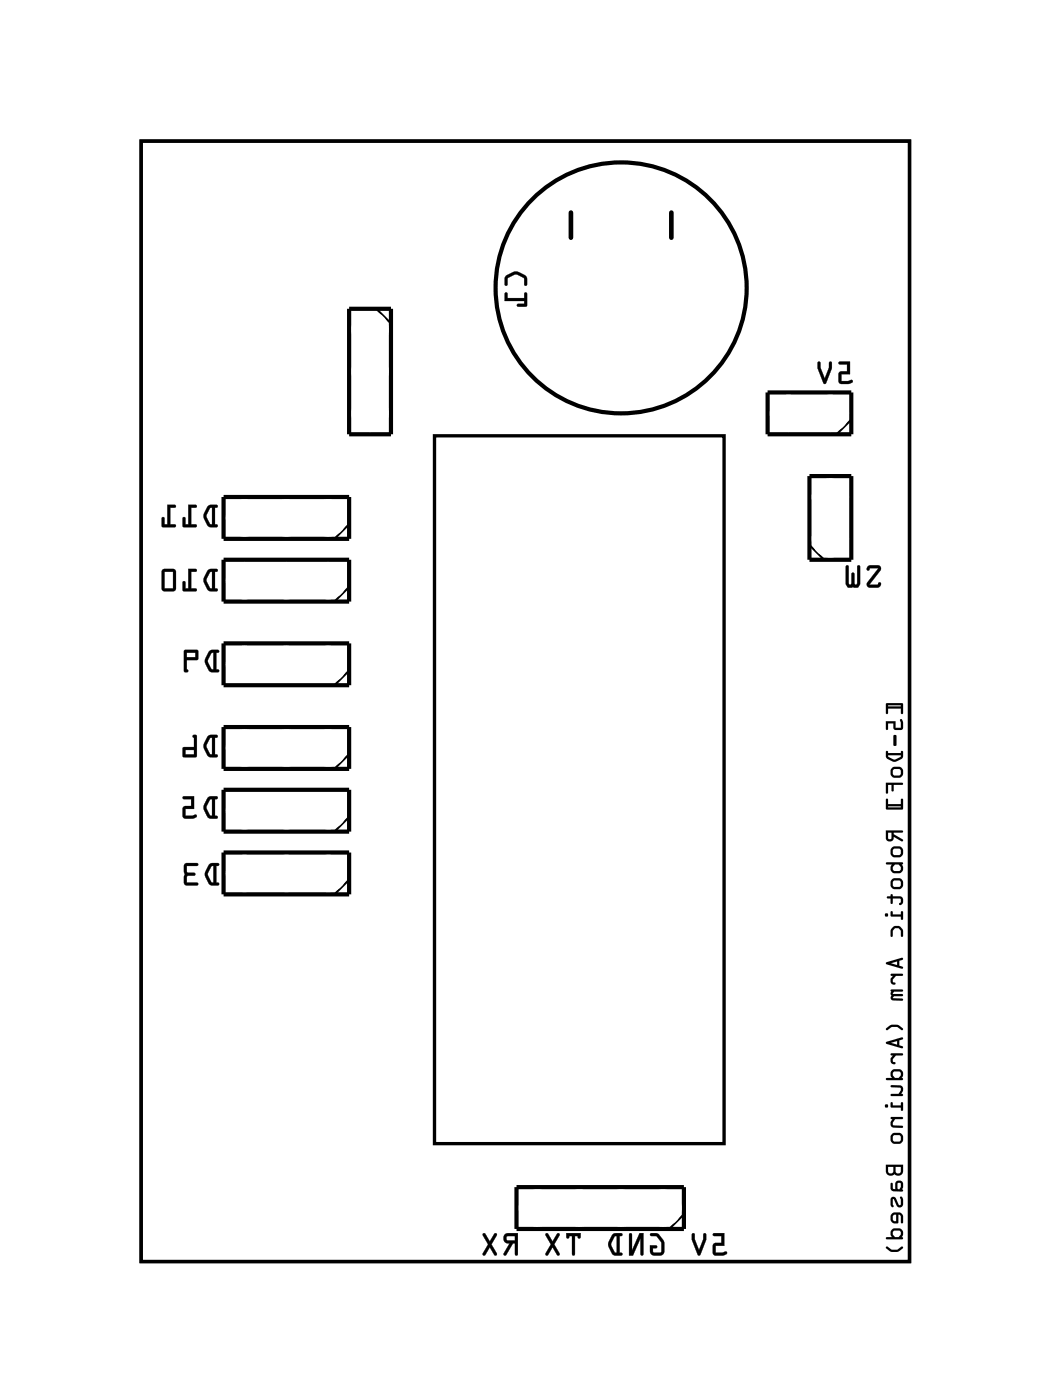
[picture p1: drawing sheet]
<svg xmlns="http://www.w3.org/2000/svg" width="64mm" height="85mm" viewBox="0 0 64 85" stroke-linecap="round" stroke-linejoin="round" font-family="sans-serif">
<path d="M8.6 8.6h46.6v68h-46.6zM26.4 26.5h17.5v43h-17.5z" fill="none" stroke="#000" stroke-width=".2"/>
<path d="M8.6 8.6h46.6v68h-46.6z" fill="none" stroke="#000" stroke-width=".06"/>
<g fill="#000">
<path d="M30.7 16.7l-.1 .2 .1 .5 .1-.1v-.4l.5-.2 .5 .2v.4l.1 .1 .1-.1a.6 .6 0 0 0-.6-.8h-.3zM30.7 17.8l-.1 .5h1.2v.2h-.4v.1h.6l-.1-.8h-.1v.3h-1v-.3z"/>
<path d="M30.7 16.7l-.1 .6a.1 .1 0 0 0 .1 .1 .1 .1 0 0 0 .1-.1v-.4l.5-.2 .5 .2v.4a.1 .1 0 0 0 .1 .1 .1 .1 0 0 0 .1-.1v-.5l-.5-.3h-.3zM30.7 16.7l.4-.2a.83 .83 0 0 1 .9 .4v.4h-.1h-.1v-.4l-.4-.2h-.2l-.4 .2v.4h-.1h-.1v-.4zM30.7 17.8l-.1 .5h1.2v.2l-.3-.1a.1 .1 0 0 0-.1 .1 .1 .1 0 0 0 .1 .1h.5v-.8a.1 .1 0 0 0-.1-.1 .1 .1 0 0 0-.1 .1v.3h-1v-.3zM30.7 17.8h.1v.3h1v-.3h.1l.1 .8h-.6v-.1h.4v-.2h-1.2z"/>
<path d="M12.6 34.6a.81 .81 0 0 0 0 1.2l.5 .1 .1-.1-.2-.1v-1h.2v-.1l-.4-.1zM12.8 34.7h.1v1h-.2l-.2-.5zM11.4 34.5v1.2h-.1v-.4h-.2v.6h.8v-.2h-.3v-1h.3v-.1zM9.9 34.6l-.1 1.2 .2 .1h.6l.1-.2v-1l-.2-.2zM10 34.7h.5v1h-.5z"/>
<path d="M12.6 30.7a.81 .81 0 0 0 0 1.2l.5 .1 .1-.1-.2-.1v-1h.2v-.1h-.4zM12.8 30.8h.1v1h-.2l-.2-.5zM11.4 30.7v1.1h-.1v-.3l-.2-.1v.6h.8v-.2h-.3v-1h.3v-.1zM10.2 30.7v1.1h-.2v-.3l-.1-.1-.1 .6h.8v-.2h-.3v-1h.3l.1-.1z"/>
<path d="M12.6 34.6l-.2 .5v.3l.3 .5h.4a.1 .1 0 0 0 .1-.1 .1 .1 0 0 0-.1-.1h-.1v-1h.1a.1 .1 0 0 0 .1-.1 .1 .1 0 0 0-.1-.1zM12.6 34.6h.2h.4v.1h-.2v1l.2 .1v.1h-.5l-.3-.5v-.3zM12.8 34.7h.1v1h-.2l-.2-.5zM12.8 34.7l-.3 .5 .2 .5h.2v-1zM11.4 34.5v1.2h-.1v-.3a.1 .1 0 0 0-.1-.1 .1 .1 0 0 0-.1 .1v.5h.8a.1 .1 0 0 0 .1-.1 .1 .1 0 0 0-.1-.1h-.3v-1h.3a.1 .1 0 0 0 .1-.1 .1 .1 0 0 0-.1-.1zM11.4 34.5l.5 .1v.1h-.3v1h.3v.2h-.8v-.6h.1v.4h.2zM9.9 34.6l-.1 1.2 .2 .1h.6l.1-.2v-1l-.2-.2zM9.9 34.6h.6l.2 .1v1l-.1 .2h-.6l-.2-.1zM10 34.7h.5v1h-.5zM10 34.7v1h.5v-1z"/>
<path d="M12.6 30.7l-.2 .5v.3l.3 .5h.4a.1 .1 0 0 0 .1-.1 .1 .1 0 0 0-.1-.1h-.1v-1h.1a.1 .1 0 0 0 .1-.1 .1 .1 0 0 0-.1-.1zM12.6 30.8l.2-.1h.4v.1h-.2v1.1h.2v.1h-.5l-.3-.5v-.3zM12.8 30.9l.1-.1v1h-.2l-.2-.5zM12.8 30.8l-.3 .5 .2 .5 .2 .1v-1.1zM11.4 30.6v1.2h-.1v-.3a.1 .1 0 0 0-.1-.1 .1 .1 0 0 0-.1 .1v.5h.8a.1 .1 0 0 0 .1-.1 .1 .1 0 0 0-.1-.1h-.3v-1h.3a.1 .1 0 0 0 .1-.1 .1 .1 0 0 0-.1-.1zM11.4 30.7h.5v.1h-.3v1.1h.3v.1h-.8v-.6l.1 .1v.4h.2zM10.1 30.6l.1 1.2h-.2v-.3a.1 .1 0 0 0-.1-.1 .1 .1 0 0 0-.1 .1v.5h.8a.1 .1 0 0 0 .1-.1 .1 .1 0 0 0-.1-.1h-.3v-1h.3a.1 .1 0 0 0 .1-.1 .1 .1 0 0 0-.1-.1zM10.2 30.7h.5l-.1 .1h-.3v1.1h.3v.1h-.8l.1-.6 .1 .1v.4h.2z"/>
<path d="M50.9 22v.1h.5v.4l-.5 .1v.6l.2 .1h.4a.15 .15 0 0 0 .2 0 .15 .15 0 0 0-.1-.2h-.5v-.4h.5v-.7zM49.6 22v.4l.4 .9h.1l.4-.9v-.4h-.2v.3l-.2 .7-.3-.7v-.3z"/>
<path d="M50.9 22v.1h.5v.4l-.5 .1v.6l.2 .1 .6-.1a.1 .1 0 0 0 .1-.1 .1 .1 0 0 0-.2 0h-.5v-.4h.5v-.8zM50.9 22h.7v.7h-.5v.5l.6-.1v.1l-.6 .1-.2-.1 .1-.6h.4v-.5h-.4zM49.6 22v.4l.5 .9 .4-.9v-.4a.1 .1 0 0 0-.1-.1 .1 .1 0 0 0-.1 .1v.3l-.2 .7-.3-.7v-.3zM49.7 22h.1v.3l.3 .7 .2-.7v-.3h.2v.4l-.4 .9h-.1l-.4-.9z"/>
<path d="M52.7 34.4l-.1 .2h.1l.1-.1h.5l-.7 .9v.2l.2 .1h.5l.2-.2-.1-.1-.2 .1h-.4l.6-.9 .1-.2-.2-.1zM51.4 34.4l-.1 1.1 .2 .2h.6l.1-.2v-1.1l-.1-.1-.1 .1v1l-.1 .1v-.1v-.5l-.1-.1-.1 .1v.5l-.1 .1-.1-1.1z"/>
<path d="M52.7 34.4l-.1 .2a.13 .13 0 0 0 .1 0 .13 .13 0 0 0 .1-.1h.5l-.7 .9a.21 .21 0 0 0 0 .2 .21 .21 0 0 0 .2 .1h.5l.2-.2a.13 .13 0 0 0-.2-.1 .13 .13 0 0 0-.1 .1h-.4l.6-.8a.21 .21 0 0 0-.1-.4zM52.7 34.4l.6-.1a.2 .2 0 0 1 .1 .3l-.6 .9h.4l.2-.1v.2l-.7 .1-.1-.3 .7-.9h-.5l-.1 .1zM51.4 34.3l-.1 1.2 .2 .2 .3-.1 .3 .1 .1-.2v-1.1a.1 .1 0 0 0-.1-.1 .1 .1 0 0 0-.1 .1v1.1l-.1-.1v-.5a.1 .1 0 0 0-.1-.1 .1 .1 0 0 0-.1 .1v.5l-.1 .1-.1-1.1zM51.4 34.4h.1l.1 1.1 .1-.1v-.6l.2 .1v.5v.1l.1-.1v-1l.1-.1 .1 .1v1.1l-.1 .2-.3-.1-.3 .1-.2-.2z"/>
<path d="M12.6 48.4a.81 .81 0 0 0 0 1.2l.5 .1 .1-.1-.2-.1v-1h.2v-.1h-.4zM12.8 48.5h.1v1h-.2l-.2-.5zM11.1 48.4v.1h.5v.4l-.5 .1v.6l.2 .1h.4a.15 .15 0 0 0 .2 0 .15 .15 0 0 0-.1-.2h-.5v-.4h.5v-.7z"/>
<path d="M12.6 44.7a.81 .81 0 0 0 0 1.2l.5 .1 .1-.1-.2-.1v-1h.2v-.1l-.4-.1zM12.8 44.8h.1v1h-.2l-.2-.5zM11.7 44.7l.1 .7h-.7v.6l.8-.1 .1-1.2-.1-.1zM11.3 45.5h.5v.3h-.5z"/>
<path d="M12.6 48.4l-.2 .5v.3l.3 .5h.4a.1 .1 0 0 0 .1-.1 .1 .1 0 0 0-.1-.1h-.1v-1h.1a.1 .1 0 0 0 .1-.1 .1 .1 0 0 0-.1-.1zM12.6 48.4h.2h.4v.1h-.2v1l.2 .1v.1h-.5l-.3-.5v-.3zM12.8 48.6l.1-.1v1h-.2l-.2-.5zM12.8 48.5l-.3 .5 .2 .5h.2v-1zM11.1 48.4v.1h.5v.4l-.5 .1v.6l.2 .1 .6-.1a.1 .1 0 0 0 .1-.1 .1 .1 0 0 0-.2 0h-.5v-.4h.5v-.8zM11.1 48.4h.7v.7h-.6v.4h.7v.1l-.6 .1-.2-.1v-.6h.5v-.5h-.5z"/>
<path d="M12.6 44.7l-.2 .5v.3l.3 .5h.4a.1 .1 0 0 0 .1-.1 .1 .1 0 0 0-.1-.1h-.1v-1h.1a.1 .1 0 0 0 .1-.1 .1 .1 0 0 0-.1-.1zM12.6 44.7l.2-.1 .4 .1v.1h-.2v1h.2v.2l-.5-.1-.3-.4v-.4zM12.8 44.8h.1v1h-.2l-.2-.5zM12.8 44.8l-.3 .5 .2 .5h.2v-1zM11.7 44.6l.1 .8h-.7v.6l.9-.1v-1.2l-.1-.1zM11.7 44.7h.2v1.2l-.8 .1v-.6h.7zM11.3 45.5h.5v.3h-.5zM11.2 45.5v.3h.6v-.3z"/>
<path d="M12.7 52.5a.81 .81 0 0 0 0 1.2l.5 .1 .1-.1-.2-.1v-1h.2v-.1l-.4-.1zM12.8 52.6h.2v1l-.2-.1-.2-.4zM11.2 52.5v1.2l.1 .1h.7v-.2h-.7l.1-.4h.4l.1-.1-.1-.1h-.4l-.1-.4h.6l.1-.1z"/>
<path d="M12.7 39.6a.81 .81 0 0 0 0 1.1l.5 .1 .1-.1h-.2v-1.1h.2v-.1h-.4zM12.8 39.7l.2-.1v1.1l-.2-.1-.2-.5zM11.2 39.5v1.2l.1 .1 .1-.1h-.1v-.6h.7v-.5l-.1-.1zM11.3 39.6h.6v.3h-.6z"/>
<path d="M12.7 52.5l-.3 .5 .1 .3 .2 .4 .5 .1a.1 .1 0 0 0 .1-.1 .1 .1 0 0 0-.1-.1h-.1v-1h.1a.1 .1 0 0 0 .1-.1 .1 .1 0 0 0-.1-.1zM12.7 52.5l.2-.1 .4 .1-.1 .1h-.1v1h.2l-.1 .2-.4-.1-.3-.4v-.4zM12.8 52.6h.2v1l-.2-.1-.2-.4zM12.8 52.6l-.2 .5 .2 .5h.2v-1zM11.2 52.5v1.2l.1 .1h.6a.1 .1 0 0 0 .1-.1 .1 .1 0 0 0-.1-.1h-.6l.1-.4h.4a.1 .1 0 0 0 .1-.1 .1 .1 0 0 0-.1-.1h-.4l-.1-.4h.6a.1 .1 0 0 0 .1-.1 .1 .1 0 0 0-.1-.1zM11.2 52.5h.8l-.1 .1h-.6l.1 .4h.4l.1 .1-.1 .1h-.4l-.1 .4h.7v.2h-.7l-.1-.1z"/>
<path d="M12.7 39.5l-.3 .6 .1 .2 .2 .5h.5a.1 .1 0 0 0 .1-.1 .1 .1 0 0 0-.1-.1l-.1 .1v-1.1l.1 .1a.1 .1 0 0 0 .1-.1 .1 .1 0 0 0-.1-.1zM12.7 39.6l.2-.1h.4l-.1 .1h-.1v1.1h.2l-.1 .1h-.4l-.3-.5v-.3zM12.8 39.7l.2-.1v1.1l-.2-.1-.2-.5zM12.8 39.6l-.2 .5 .2 .5 .2 .1v-1.1zM11.2 39.5v1.2l.1 .1a.09 .09 0 0 0 .1-.1 .09 .09 0 0 0-.1 0v-.6h.7v-.5l-.1-.1zM11.2 39.5h.7l.1 .1v.5h-.7v.6h.1l-.1 .1-.1-.1zM11.3 39.6h.6v.3h-.6zM11.3 39.6v.3h.6v-.3z"/>
<path d="M53.8 42.7v.7l.1-.1v-.3h.8v.3h.1v-.6zM53.9 42.8h.8v.1h-.8zM53.8 43.8v.5l.1-.4h.3l.1 .4h.4l.1-.4a.12 .12 0 0 0 0-.2 .12 .12 0 0 0-.2 .1l.1 .4h-.3v-.4zM54.2 44.7v.5l.1 .1 .1-.1v-.5zM53.8 45.6v.4a.61 .61 0 0 0 .9 .1l.1-.1v-.4l-.1 .1h-.8v-.1zM53.9 45.9h.8l-.4 .2-.4-.1zM54 46.9a.4 .4 0 0 0 .8 0 .4 .4 0 0 0-.8 0zM54.2 46.7h.4l.1 .3-.4 .1-.1-.1zM53.8 47.5v.7l.1-.5h.2l.1 .4v-.4l.6-.1-.1-.1zM53.8 48.5v.7l1-.1v-.6h-.1v.3h-.8v-.3zM53.9 49h.8h-.8zM53.8 50.4v.5a.24 .24 0 0 0 .2 .2 .24 .24 0 0 0 .2-.3l.6 .3v-.1l-.6-.3v-.1h.5l.1-.1zM53.9 50.6h.2v.4l-.2-.1zM54 51.8a.4 .4 0 0 0 .8 0 .4 .4 0 0 0-.8 0zM54.2 51.6l.4-.1 .1 .4h-.4l-.1-.1zM53.8 52.4v.1h.3v.3l.1 .2h.4l.2-.1v-.5zM54.3 52.5h.3l.1 .2-.1 .2h-.4v-.2zM54 53.7a.4 .4 0 0 0 .8 0 .4 .4 0 0 0-.8 0zM54.2 53.5h.4l.1 .3-.4 .1-.1-.2zM53.8 54.4l.1 .2h.2v.3l.1-.3h.5l-.1 .4a.27 .27 0 0 0 .2-.3 .27 .27 0 0 0-.2-.3h-.4l-.1-.1v.1zM54.1 55.3v.4h.6v.1h.1v-.5l-.1 .1v.1h-.5v-.1zM53.7 55.6a.11 .11 0 0 0 .2 0 .11 .11 0 0 0-.2 0zM54.2 56.3l-.1 .2v.4h.1v-.4l.1-.1h.2l.2 .1v.4h.1v-.4a.38 .38 0 0 0-.6-.2zM53.8 58.5v.1l1 .2-.2-.2v-.3h.2v-.1zM54.1 58.5l.4-.1v.2zM54.1 59.1v.1l.1 .1-.1 .1a.25 .25 0 0 0 0 .3 .25 .25 0 0 0 .2 .1l.1-.1-.2-.1v-.1l.2-.2h.4v-.1zM54.1 60.1v.6l.7 .1v-.2h-.6l.1-.1h.5v-.1l-.6-.1 .1-.1h.5v-.1zM53.8 62.4l.1 .2a.55 .55 0 0 1 .8 0l.1-.1a.6 .6 0 0 0-1-.1zM53.8 63.3v.1l1 .2-.2-.1v-.3l.2-.1v-.1zM54.1 63.3l.4-.1v.2zM54.1 64v.1h.1l-.1 .2a.25 .25 0 0 0 0 .2 .25 .25 0 0 0 .2 .1l.1-.1h-.2v-.2l.2-.2h.4v-.1zM54.2 65l-.1 .2v.3h-.3v.1h1l-.1-.1 .1-.3-.1-.2-.1-.1zM54.2 65.1h.4l.1 .2-.2 .2h-.2l-.1-.2zM54.1 65.9v.1l.6 .1-.2 .3h-.4v.1h.7v-.1h-.1a.29 .29 0 0 0 .1-.3 .29 .29 0 0 0-.2-.2zM54.1 66.9v.4h.6v.1h.1v-.5l-.1 .1v.1h-.5v-.1zM53.7 67.2a.11 .11 0 0 0 .2 0 .11 .11 0 0 0-.2 0zM54.1 67.8v.1l.1 .1a.29 .29 0 0 0-.2 .2 .29 .29 0 0 0 .2 .3h.6v-.1l-.6-.1v-.1l.1-.2h.5v-.1zM54 69.2a.4 .4 0 0 0 .8 0 .4 .4 0 0 0-.8 0zM54.2 69l.4-.1 .1 .4h-.4l-.1-.1zM53.8 70.7v.5l.3 .2a.27 .27 0 0 1 .4 0l.3-.2v-.5zM54.4 70.9h.3v.2a.16 .16 0 0 1-.2 .2 .16 .16 0 0 1-.1-.2zM53.9 70.9h.3v.2a.16 .16 0 0 1-.1 .2 .16 .16 0 0 1-.2-.2zM54.1 71.8v.4l.1 .1h.6v-.4a.24 .24 0 0 0-.2-.2 .24 .24 0 0 0-.3 .2v.3h-.1v-.3zM54.5 71.9h.2l-.1 .3h-.1zM54.1 72.7v.5l.1 .1v-.5l.2 .4a.21 .21 0 0 0 .3 .1 .21 .21 0 0 0 .1-.2l-.1-.4h-.1l.1 .4-.1 .1-.2-.5zM54.2 73.7l-.1 .2v.3l.4 .1 .1-.5 .1 .1v.4h.1v-.4l-.1-.2-.1-.1zM54.2 73.8h.2v.4l-.2-.1zM54.2 74.7l-.1 .1v.3h-.3v.1h1l-.1-.1 .1-.3-.1-.1-.1-.1zM54.2 74.8l.4-.1 .1 .3-.2 .1h-.2l-.1-.1zM53.8 75.7a.61 .61 0 0 0 1 .1l-.1-.1a.55 .55 0 0 1-.8 0z"/>
<path d="M53.8 42.7v.7l.1-.1v-.3h.8v.3h.1v-.6zM53.8 42.7h1v.6h-.1v-.3h-.8v.3l-.1 .1zM53.9 42.8h.8v.1h-.8zM53.9 42.8v.1h.8v-.1zM53.8 43.8v.5l.1-.4h.3l.1 .4h.4l.1-.4a.11 .11 0 0 0 0-.2 .11 .11 0 0 0-.2 .1l.1 .4h-.3v-.4zM53.8 43.8h.6v.4h.3l-.1-.5h.1l.1 .5-.1 .1h-.4l-.1-.4h-.3v.4h-.1zM54.2 44.7v.5l.1 .1 .1-.6zM54.2 44.7h.2v.5l-.1 .1-.1-.1zM53.8 45.6v.4l.4 .2h.2l.4-.2v-.4l-.1 .1h-.8v-.1zM53.8 45.6h.1v.1h.8l.1-.1v.4l-.4 .2-.2 .1-.4-.3zM53.9 45.9h.8l-.4 .2-.4-.1zM53.9 45.9v.1l.4 .1 .4-.2zM54.1 46.9a.38 .38 0 0 0 .7 0 .38 .38 0 0 0-.7 0zM54 46.9a.4 .4 0 0 1 .8 0 .4 .4 0 0 1-.8 0zM54.2 46.7h.4l.1 .3-.4 .1-.1-.1zM54.2 46.7v.3l.1 .1 .4-.1-.1-.3zM53.8 47.5v.7l.1-.5h.2l.1 .4v-.4l.6-.1-.1-.1zM53.8 47.5h.9l.1 .1-.1 .1h-.5v.4l-.1-.4h-.2v.4l-.1 .1v-.1zM53.8 48.5v.7l1-.1v-.6h-.1v.3h-.8v-.3zM53.8 48.5h.1v.3h.8v-.3h.1v.6l-1 .1zM53.9 49h.8h-.8zM53.9 49h.8zM53.8 50.4v.5a.24 .24 0 0 0 .2 .2 .24 .24 0 0 0 .2-.3l.6 .3v-.1l-.6-.3v-.1h.5l.1-.1zM53.8 50.4l1 .1-.1 .1h-.5v.1l.6 .3v.1l-.6-.3a.24 .24 0 0 1-.2 .3 .24 .24 0 0 1-.2-.2zM53.9 50.6h.2v.4l-.2-.1zM53.9 50.6v.3l.2 .1v-.4zM54.1 51.8a.38 .38 0 0 0 .7 0 .38 .38 0 0 0-.7 0zM54 51.8a.4 .4 0 0 1 .8 0 .4 .4 0 0 1-.8 0zM54.2 51.6l.4-.1 .1 .4h-.4l-.1-.1zM54.2 51.6v.2l.1 .1h.4l-.1-.3zM53.8 52.4v.1h.3v.3l.1 .2h.4l.2-.1v-.5zM53.8 52.4h1v.5l-.2 .1h-.4l-.1-.2v-.3h-.3zM54.3 52.5h.3l.1 .2-.1 .2h-.4v-.2zM54.3 52.5l-.1 .2v.1l.4 .1 .1-.2-.1-.2zM54.1 53.7a.38 .38 0 0 0 .7 0 .38 .38 0 0 0-.7 0zM54 53.7a.4 .4 0 0 1 .8 0 .4 .4 0 0 1-.8 0zM54.2 53.5h.4l.1 .3-.4 .1-.1-.2zM54.2 53.5v.2l.1 .2 .4-.1-.1-.3zM53.8 54.5l.1 .1h.2v.3l.1-.3h.4l.1 .2-.1 .1v.1a.28 .28 0 0 0 .2-.3 .28 .28 0 0 0-.2-.3h-.4l-.1-.1v.1zM53.8 54.4h.3v-.1l.1 .1h.4a.27 .27 0 0 1 .2 .3 .27 .27 0 0 1-.2 .3l.1-.4h-.5l-.1 .3v-.3h-.2zM54.1 55.4v.3h.6v.1h.1v-.5l-.1 .1v.1h-.5v-.1zM54.1 55.3l.1 .1v.1h.5v-.1l.1-.1v.5h-.1v-.1h-.6zM53.7 55.6a.1 .1 0 0 0 .2 0 .1 .1 0 0 0-.2 0zM53.7 55.6a.11 .11 0 0 1 .2 0 .11 .11 0 0 1-.2 0zM54.2 56.3l-.1 .2v.4h.1v-.4l.2-.1h.2l.1 .1v.4h.1v-.4l-.1-.2-.2-.1zM54.2 56.3l.2-.1 .3 .1 .1 .2v.4h-.1v-.4l-.2-.1h-.2l-.1 .1v.4h-.1v-.4zM53.8 58.5v.1l1 .2-.2-.2v-.3h.2v-.1zM53.8 58.5l1-.3v.1h-.2v.3l.2 .2-1-.2zM54.1 58.5l.4-.1v.2zM54.1 58.5l.4 .1v-.2zM54.1 59.2l.1 .1-.1 .1a.27 .27 0 0 0 .2 .4l.1-.1-.2-.1v-.1l.2-.2h.4v-.1zM54.1 59.1l.7 .1v.1h-.4l-.2 .2v.1l.2 .2a.18 .18 0 0 1-.3 0 .18 .18 0 0 1 0-.2v-.2l.1-.1-.1-.1zM54.1 60.1v.4a.16 .16 0 0 0 0 .1 .16 .16 0 0 0 .1 .2h.6l-.1-.2h-.5l.1-.1h.5v-.1l-.6-.1 .1-.1h.5v-.1zM54.1 60.1h.7v.1h-.5l-.1 .1 .6 .1v.1h-.5l-.1 .1h.6v.2h-.6a.16 .16 0 0 1-.1-.2 .16 .16 0 0 1 0-.1zM53.8 62.4v.1l.1 .1a.52 .52 0 0 1 .8 0l.1-.1v-.1l-.4-.2h-.3zM53.8 62.4a.57 .57 0 0 1 1 .1l-.4-.1h-.3l-.3 .2zM53.8 63.3v.1l1 .2-.2-.1v-.3l.2-.1v-.1zM53.8 63.3l1-.3v.1l-.2 .1v.3l.2 .1-1-.2zM54.1 63.3l.4-.1v.2zM54.1 63.3l.4 .1v-.2zM54.1 64v.1h.1l-.1 .2a.27 .27 0 0 0 .2 .3l.1-.1h-.2v-.2l.2-.2h.4v-.1zM54.1 64h.7v.1h-.4l-.2 .2v.2l.2 .1a.18 .18 0 0 1-.3 0 .18 .18 0 0 1 0-.2v-.1l.1-.2h-.1zM54.2 65l-.1 .2v.3h-.3v.1h1l-.1-.1 .1-.3-.1-.2-.1-.1zM54.1 65l.5-.1 .1 .1 .1 .2-.1 .3 .1 .1h-1v-.1h.3v-.3zM54.2 65.1h.4l.1 .2-.2 .2h-.2l-.1-.2zM54.2 65.1v.2l.1 .2h.2l.2-.2-.1-.2zM54.1 65.9v.1l.6 .1-.2 .3h-.4v.2h.7v-.1l-.1-.1 .1-.1a.26 .26 0 0 0-.2-.4zM54.1 65.9h.5a.29 .29 0 0 1 .2 .2 .29 .29 0 0 1-.1 .3h.1v.1h-.7v-.1h.4l.2-.2-.1-.1-.5-.1zM54.1 66.9v.4h.6v.1h.1v-.5l-.1 .1v.1h-.5v-.1zM54.1 66.9l.1 .1v.1h.5v-.1l.1-.1v.5h-.1v-.1h-.6zM53.7 67.2a.1 .1 0 0 0 .2 0 .1 .1 0 0 0-.2 0zM53.7 67.2a.11 .11 0 0 1 .2 0 .11 .11 0 0 1-.2 0zM54.1 67.8v.1l.1 .1-.1 .1a.26 .26 0 0 0 .1 .4h.6v-.1l-.6-.1v-.1l.1-.2h.5v-.1zM54.1 67.8l.7 .1v.1h-.5l-.1 .2v.1l.6 .1v.1h-.6a.29 .29 0 0 1-.2-.3 .29 .29 0 0 1 .2-.2l-.1-.1zM54.1 69.2a.38 .38 0 0 0 .7 0 .38 .38 0 0 0-.7 0zM54 69.2a.4 .4 0 0 1 .8 0 .4 .4 0 0 1-.8 0zM54.2 69l.4-.1 .1 .4h-.4l-.1-.1zM54.2 69v.2l.1 .1h.4l-.1-.4zM53.8 70.7v.4a.3 .3 0 0 0 .2 .3 .3 .3 0 0 0 .3-.1 .3 .3 0 0 0 .3 .1 .3 .3 0 0 0 .2-.3v-.4zM53.8 70.7h1v.5l-.3 .2-.2-.1-.4 .1-.1-.2zM54.4 70.9h.3v.2a.16 .16 0 0 1-.2 .2 .16 .16 0 0 1-.1-.2zM54.4 70.9v.2a.16 .16 0 0 0 .1 .2 .16 .16 0 0 0 .2-.2v-.2zM53.9 70.9h.3v.2a.16 .16 0 0 1-.1 .2 .16 .16 0 0 1-.2-.2zM53.9 70.9v.2a.16 .16 0 0 0 .2 .2 .16 .16 0 0 0 .1-.2v-.2zM54.1 71.8v.4l.1 .1h.6v-.4a.24 .24 0 0 0-.2-.2 .24 .24 0 0 0-.3 .2v.3h-.1v-.3zM54.1 71.8l.1 .1v.3h.1v-.3a.24 .24 0 0 1 .3-.2 .24 .24 0 0 1 .2 .2v.4h-.6l-.1-.1zM54.5 71.8l.2 .1-.1 .3h-.1zM54.5 71.9v.3h.1l.1-.3zM54.1 72.7v.4v.2l.1-.1v-.4l.3 .5h.3v-.4l-.1-.2h-.1l.1 .4-.1 .1-.2-.5zM54.1 72.7h.3l.2 .5 .1-.1-.1-.4h.1l.1 .4a.21 .21 0 0 1-.1 .2 .21 .21 0 0 1-.3-.1l-.2-.4v.5l-.1-.1zM54.2 73.7l-.1 .2v.3l.4 .1 .1-.5 .1 .1v.4h.1v-.4l-.1-.2-.1-.1zM54.2 73.7l.4-.1 .1 .1 .1 .2v.4h-.1v-.4l-.1-.1-.1 .5-.4-.1v-.3zM54.2 73.8h.2v.4l-.2-.1zM54.2 73.8v.3l.2 .1v-.4zM54.2 74.7l-.1 .1v.3h-.3v.1h1l-.1-.1 .1-.3-.1-.1-.1-.1zM54.1 74.7l.5-.1 .1 .1 .1 .1-.1 .3 .1 .1h-1v-.1h.3v-.3zM54.2 74.8l.4-.1 .1 .3-.2 .1h-.2l-.1-.1zM54.2 74.8v.2l.1 .1h.2l.2-.1-.1-.3zM53.8 75.7v.1l.3 .2h.3l.4-.2v-.1h-.1a.52 .52 0 0 1-.8 0zM53.8 75.7l.4 .2h.3l.2-.2h.1a.61 .61 0 0 1-1 .1z"/>
<path d="M43.3 74.9v.2h.5v.4h-.5v.6l.1 .1h.4a.15 .15 0 0 0 .3 0 .15 .15 0 0 0-.1-.2l-.6 .1v-.4h.6v-.8zM42 74.9v.4l.3 .9h.2l.4-.9v-.4h-.2v.4l-.3 .6-.2-.6v-.4zM39.5 74.9v.2h.4l.2 .4v.5v.1l-.5-.1v-.2h.2l.1-.1-.4-.1v.6h.2h.5l.1-.2a.92 .92 0 0 0-.5-1.1zM38.2 74.9v1.3h.2l.5-1v1h.1l.1-1.3h-.3l-.4 1v-.9zM37.2 75a.81 .81 0 0 0 0 1.2h.5h.1l-.2-.1v-1l.2-.1v-.1h-.4zM37.3 75.1h.1v1l-.1-.1-.2-.4zM34.4 74.9v.3h.1v-.1h.2v1.1h.1l.1-1.1h.2v.1h.1v-.3zM33.1 74.9l.3 .7-.3 .6h.2l.2-.5 .3 .5h.1l.1-.1-.4-.5 .4-.7h-.2l-.3 .5-.2-.5zM30.6 75a.32 .32 0 0 0 0 .3 .32 .32 0 0 0 .3 .2l-.3 .7h.1l.4-.7h.2v.7h.1v-1.3zM30.8 75.1h.5v.2h-.5zM29.3 74.9l.3 .7-.3 .6h.2l.2-.5 .3 .5h.1l.1-.1-.4-.5 .4-.7h-.2l-.3 .5-.2-.5z"/>
<path d="M43.3 74.9v.2h.5v.4h-.5v.6l.1 .2 .7-.1a.1 .1 0 0 0 0-.2 .1 .1 0 0 0-.1 0l-.6 .1v-.4h.6v-.8zM43.3 74.9h.7v.8l-.6-.1v.5l.6-.1 .1 .1v.1h-.7l-.1-.1v-.6h.5v-.4l-.5-.1zM42 74.9v.4l.4 1 .5-1v-.3a.1 .1 0 0 0-.1-.1 .1 .1 0 0 0-.1 .1v.3l-.3 .6-.2-.6v-.4zM42 74.9h.2v.4l.2 .6 .3-.6v-.4h.1l.1 .4-.4 .9h-.2l-.3-.9zM39.5 74.9v.1l.3 .1 .3 .3v.6h-.4l-.1-.2h.2a.1 .1 0 0 0 .1-.1 .1 .1 0 0 0-.1-.1h-.4l.1 .6 .2 .1 .6-.1v-.2v-.7l-.4-.4zM39.5 74.9h.3l.2 .1a.9 .9 0 0 1 .2 1.2h-.6l-.1-.1v-.5l.4 .1-.1 .1h-.2l.1 .3h.4l.1-.1-.1-.6-.3-.3-.3-.1zM38.2 74.9v1.4h.2l.5-1.1v1a.1 .1 0 0 0 .1 .1 .1 .1 0 0 0 .1-.1v-1.3h-.3l-.4 1v-.9zM38.2 74.9l.1 .1v1l.5-1.1h.3l-.1 1.3h-.1v-1l-.5 1h-.2zM37.2 75l-.3 .5v.3l.3 .4 .5 .1a.1 .1 0 0 0 .1-.1 .1 .1 0 0 0-.1-.1h-.1v-1h.1a.1 .1 0 0 0 .1-.1 .1 .1 0 0 0-.1-.1zM37.2 75l.2-.1h.4l-.1 .1-.1 .1v1h.2l-.1 .1h-.5l-.2-.5v-.3zM37.3 75.1h.1v1l-.1-.1-.2-.4zM37.3 75.1l-.2 .5 .2 .4 .1 .1v-1zM34.4 74.9v.2a.1 .1 0 0 0 .1 .1 .1 .1 0 0 0 0-.1h.2v1.1a.1 .1 0 0 0 .1 .1 .1 .1 0 0 0 .1-.1v-1.1h.2a.11 .11 0 0 0 0 .1 .11 .11 0 0 0 .1 0l.1-.3zM34.4 74.9h.8v.3l-.1-.1h-.2l-.1 1.1h-.1v-1.1h-.2l-.1 .1zM33.1 74.9v.1l.3 .6-.3 .5a.1 .1 0 0 0 0 .1 .1 .1 0 0 0 .2 0l.2-.5 .3 .5a.1 .1 0 0 0 .1 0 .1 .1 0 0 0 .1-.1l-.4-.5 .4-.6a.1 .1 0 0 0-.1-.1 .1 .1 0 0 0-.1 0l-.3 .5-.2-.5zM33.1 74.9h.2l.2 .5 .3-.5h.2l-.4 .7 .4 .5-.1 .1h-.1l-.3-.5-.2 .5h-.2l.3-.6-.3-.6zM30.6 75a.32 .32 0 0 0 0 .3 .32 .32 0 0 0 .3 .2l-.3 .6a.1 .1 0 0 0 0 .1 .1 .1 0 0 0 .1 0l.4-.7h.2l-.1 .7a.1 .1 0 0 0 .1 .1 .1 .1 0 0 0 .1-.1v-1.3h-.6zM30.6 75l.8-.1v1.3h-.1v-.7h-.2l-.4 .7h-.1l.3-.7a.31 .31 0 0 1-.3-.1 .31 .31 0 0 1 0-.4zM30.8 75.1h.5v.2h-.5zM30.8 75.1v.2h.5v-.2zM29.3 74.9v.1l.3 .6-.3 .5a.1 .1 0 0 0 0 .1 .1 .1 0 0 0 .2 0l.2-.5 .3 .5a.1 .1 0 0 0 .1 0 .1 .1 0 0 0 .1-.1l-.4-.5 .4-.6a.1 .1 0 0 0-.1-.1 .1 .1 0 0 0-.1 0l-.3 .5-.2-.5zM29.3 74.9h.2l.2 .5 .3-.5h.1l-.3 .7 .4 .5-.1 .1h-.1l-.3-.5-.2 .5h-.2l.3-.6-.3-.6z"/>
</g>
<g fill="none" stroke="#000" stroke-width=".25">
<path d="M21.2 18.8h2.5v7.6h-2.5zM13.6 34h7.6v2.5h-7.6zM13.6 30.2h7.6v2.5h-7.6zM13.6 39.1h7.6v2.5h-7.6zM46.6 23.8h5.1v2.6h-5.1zM49.1 28.9h2.6v5.1h-2.6zM13.6 44.2h7.6v2.5h-7.6zM13.6 48h7.6v2.5h-7.6zM13.6 51.8h7.6v2.5h-7.6zM31.4 72.1h10.1v2.5h-10.1z"/>
<circle cx="37.7" cy="17.5" r="7.6"/>
</g>
<path d="M34.7 12.9v1.5M40.7 12.9v1.5" fill="none" stroke="#000" stroke-width=".28"/>
<path d="M22.8 18.8l.9 .8M21.2 35.6l-.9 .9M21.2 31.8l-.9 .9M49.1 33.1l.9 .9M51.7 25.5l-.9 .9M21.2 53.4l-.9 .9M21.2 49.6l-.9 .9M21.2 45.8l-.9 .9M21.2 40.7l-.9 .9M41.5 73.7l-.9 .9" fill="none" stroke="#000" stroke-width=".13"/>
<path d="M36.9 12.9h1.6v1.6h-1.6z" fill="#fff"/>
<path d="M36.9 12.9h1.6v1.6h-1.6z" fill="none" stroke="#fff" stroke-width=".76" stroke-linecap="butt"/>
<circle cx="37.7" cy="13.7" r=".79" fill="#fff"/>
<circle cx="37.7" cy="13.7" r=".79" fill="none" stroke="#fff" stroke-width=".76" stroke-linecap="butt"/>
<circle cx="37.7" cy="21.3" r=".79" fill="#fff"/>
<circle cx="37.7" cy="21.3" r=".79" fill="none" stroke="#fff" stroke-width=".76" stroke-linecap="butt"/>
<circle cx="40.2" cy="73.4" r=".75" fill="#fff"/>
<circle cx="40.2" cy="73.4" r=".75" fill="none" stroke="#fff" stroke-width=".76" stroke-linecap="butt"/>
<circle cx="37.7" cy="73.4" r=".75" fill="#fff"/>
<circle cx="37.7" cy="73.4" r=".75" fill="none" stroke="#fff" stroke-width=".76" stroke-linecap="butt"/>
<circle cx="35.2" cy="73.4" r=".75" fill="#fff"/>
<circle cx="35.2" cy="73.4" r=".75" fill="none" stroke="#fff" stroke-width=".76" stroke-linecap="butt"/>
<circle cx="32.6" cy="73.4" r=".75" fill="#fff"/>
<circle cx="32.6" cy="73.4" r=".75" fill="none" stroke="#fff" stroke-width=".76" stroke-linecap="butt"/>
<circle cx="27.5" cy="65.7" r=".67" fill="#fff"/>
<circle cx="27.5" cy="65.7" r=".67" fill="none" stroke="#fff" stroke-width=".69" stroke-linecap="butt"/>
<path d="M26.9 65.1h1.3v1.3h-1.3z" fill="#fff"/>
<path d="M26.9 65.1h1.3v1.3h-1.3z" fill="none" stroke="#fff" stroke-width=".69" stroke-linecap="butt"/>
<circle cx="27.5" cy="63.2" r=".67" fill="#fff"/>
<circle cx="27.5" cy="63.2" r=".67" fill="none" stroke="#fff" stroke-width=".69" stroke-linecap="butt"/>
<circle cx="27.5" cy="60.7" r=".67" fill="#fff"/>
<circle cx="27.5" cy="60.7" r=".67" fill="none" stroke="#fff" stroke-width=".69" stroke-linecap="butt"/>
<circle cx="27.5" cy="58.1" r=".67" fill="#fff"/>
<circle cx="27.5" cy="58.1" r=".67" fill="none" stroke="#fff" stroke-width=".69" stroke-linecap="butt"/>
<circle cx="27.5" cy="55.6" r=".67" fill="#fff"/>
<circle cx="27.5" cy="55.6" r=".67" fill="none" stroke="#fff" stroke-width=".69" stroke-linecap="butt"/>
<circle cx="27.5" cy="53" r=".67" fill="#fff"/>
<circle cx="27.5" cy="53" r=".67" fill="none" stroke="#fff" stroke-width=".69" stroke-linecap="butt"/>
<circle cx="27.5" cy="50.5" r=".67" fill="#fff"/>
<circle cx="27.5" cy="50.5" r=".67" fill="none" stroke="#fff" stroke-width=".69" stroke-linecap="butt"/>
<circle cx="27.5" cy="48" r=".67" fill="#fff"/>
<circle cx="27.5" cy="48" r=".67" fill="none" stroke="#fff" stroke-width=".69" stroke-linecap="butt"/>
<circle cx="27.5" cy="45.4" r=".67" fill="#fff"/>
<circle cx="27.5" cy="45.4" r=".67" fill="none" stroke="#fff" stroke-width=".69" stroke-linecap="butt"/>
<circle cx="27.5" cy="42.9" r=".67" fill="#fff"/>
<circle cx="27.5" cy="42.9" r=".67" fill="none" stroke="#fff" stroke-width=".69" stroke-linecap="butt"/>
<circle cx="27.5" cy="40.3" r=".67" fill="#fff"/>
<circle cx="27.5" cy="40.3" r=".67" fill="none" stroke="#fff" stroke-width=".69" stroke-linecap="butt"/>
<circle cx="27.5" cy="37.8" r=".67" fill="#fff"/>
<circle cx="27.5" cy="37.8" r=".67" fill="none" stroke="#fff" stroke-width=".69" stroke-linecap="butt"/>
<circle cx="27.5" cy="35.3" r=".67" fill="#fff"/>
<circle cx="27.5" cy="35.3" r=".67" fill="none" stroke="#fff" stroke-width=".69" stroke-linecap="butt"/>
<circle cx="27.5" cy="32.7" r=".67" fill="#fff"/>
<circle cx="27.5" cy="32.7" r=".67" fill="none" stroke="#fff" stroke-width=".69" stroke-linecap="butt"/>
<circle cx="27.5" cy="30.2" r=".67" fill="#fff"/>
<circle cx="27.5" cy="30.2" r=".67" fill="none" stroke="#fff" stroke-width=".69" stroke-linecap="butt"/>
<circle cx="42.8" cy="65.7" r=".67" fill="#fff"/>
<circle cx="42.8" cy="65.7" r=".67" fill="none" stroke="#fff" stroke-width=".69" stroke-linecap="butt"/>
<circle cx="42.8" cy="63.2" r=".67" fill="#fff"/>
<circle cx="42.8" cy="63.2" r=".67" fill="none" stroke="#fff" stroke-width=".69" stroke-linecap="butt"/>
<circle cx="42.8" cy="60.7" r=".67" fill="#fff"/>
<circle cx="42.8" cy="60.7" r=".67" fill="none" stroke="#fff" stroke-width=".69" stroke-linecap="butt"/>
<circle cx="42.8" cy="58.1" r=".67" fill="#fff"/>
<circle cx="42.8" cy="58.1" r=".67" fill="none" stroke="#fff" stroke-width=".69" stroke-linecap="butt"/>
<circle cx="42.8" cy="55.6" r=".67" fill="#fff"/>
<circle cx="42.8" cy="55.6" r=".67" fill="none" stroke="#fff" stroke-width=".69" stroke-linecap="butt"/>
<circle cx="42.8" cy="53" r=".67" fill="#fff"/>
<circle cx="42.8" cy="53" r=".67" fill="none" stroke="#fff" stroke-width=".69" stroke-linecap="butt"/>
<circle cx="42.8" cy="50.5" r=".67" fill="#fff"/>
<circle cx="42.8" cy="50.5" r=".67" fill="none" stroke="#fff" stroke-width=".69" stroke-linecap="butt"/>
<circle cx="42.8" cy="48" r=".67" fill="#fff"/>
<circle cx="42.8" cy="48" r=".67" fill="none" stroke="#fff" stroke-width=".69" stroke-linecap="butt"/>
<circle cx="42.8" cy="45.4" r=".67" fill="#fff"/>
<circle cx="42.8" cy="45.4" r=".67" fill="none" stroke="#fff" stroke-width=".69" stroke-linecap="butt"/>
<circle cx="42.8" cy="42.9" r=".67" fill="#fff"/>
<circle cx="42.8" cy="42.9" r=".67" fill="none" stroke="#fff" stroke-width=".69" stroke-linecap="butt"/>
<circle cx="42.8" cy="40.3" r=".67" fill="#fff"/>
<circle cx="42.8" cy="40.3" r=".67" fill="none" stroke="#fff" stroke-width=".69" stroke-linecap="butt"/>
<circle cx="42.8" cy="37.8" r=".67" fill="#fff"/>
<circle cx="42.8" cy="37.8" r=".67" fill="none" stroke="#fff" stroke-width=".69" stroke-linecap="butt"/>
<circle cx="42.8" cy="35.3" r=".67" fill="#fff"/>
<circle cx="42.8" cy="35.3" r=".67" fill="none" stroke="#fff" stroke-width=".69" stroke-linecap="butt"/>
<circle cx="42.8" cy="32.7" r=".67" fill="#fff"/>
<circle cx="42.8" cy="32.7" r=".67" fill="none" stroke="#fff" stroke-width=".69" stroke-linecap="butt"/>
<circle cx="42.8" cy="30.2" r=".67" fill="#fff"/>
<circle cx="42.8" cy="30.2" r=".67" fill="none" stroke="#fff" stroke-width=".69" stroke-linecap="butt"/>
<circle cx="50.4" cy="25.1" r=".75" fill="#fff"/>
<circle cx="50.4" cy="25.1" r=".75" fill="none" stroke="#fff" stroke-width=".76" stroke-linecap="butt"/>
<circle cx="47.9" cy="25.1" r=".75" fill="#fff"/>
<circle cx="47.9" cy="25.1" r=".75" fill="none" stroke="#fff" stroke-width=".76" stroke-linecap="butt"/>
<circle cx="50.4" cy="32.7" r=".75" fill="#fff"/>
<circle cx="50.4" cy="32.7" r=".75" fill="none" stroke="#fff" stroke-width=".76" stroke-linecap="butt"/>
<circle cx="50.4" cy="30.2" r=".75" fill="#fff"/>
<circle cx="50.4" cy="30.2" r=".75" fill="none" stroke="#fff" stroke-width=".76" stroke-linecap="butt"/>
<circle cx="22.5" cy="20" r=".75" fill="#fff"/>
<circle cx="22.5" cy="20" r=".75" fill="none" stroke="#fff" stroke-width=".76" stroke-linecap="butt"/>
<circle cx="22.5" cy="22.6" r=".75" fill="#fff"/>
<circle cx="22.5" cy="22.6" r=".75" fill="none" stroke="#fff" stroke-width=".76" stroke-linecap="butt"/>
<circle cx="22.5" cy="25.1" r=".75" fill="#fff"/>
<circle cx="22.5" cy="25.1" r=".75" fill="none" stroke="#fff" stroke-width=".76" stroke-linecap="butt"/>
<circle cx="19.9" cy="53" r=".75" fill="#fff"/>
<circle cx="19.9" cy="53" r=".75" fill="none" stroke="#fff" stroke-width=".76" stroke-linecap="butt"/>
<circle cx="17.4" cy="53" r=".75" fill="#fff"/>
<circle cx="17.4" cy="53" r=".75" fill="none" stroke="#fff" stroke-width=".76" stroke-linecap="butt"/>
<circle cx="14.8" cy="53" r=".75" fill="#fff"/>
<circle cx="14.8" cy="53" r=".75" fill="none" stroke="#fff" stroke-width=".76" stroke-linecap="butt"/>
<circle cx="19.9" cy="49.2" r=".75" fill="#fff"/>
<circle cx="19.9" cy="49.2" r=".75" fill="none" stroke="#fff" stroke-width=".76" stroke-linecap="butt"/>
<circle cx="17.4" cy="49.2" r=".75" fill="#fff"/>
<circle cx="17.4" cy="49.2" r=".75" fill="none" stroke="#fff" stroke-width=".76" stroke-linecap="butt"/>
<circle cx="14.8" cy="49.2" r=".75" fill="#fff"/>
<circle cx="14.8" cy="49.2" r=".75" fill="none" stroke="#fff" stroke-width=".76" stroke-linecap="butt"/>
<circle cx="19.9" cy="45.4" r=".75" fill="#fff"/>
<circle cx="19.9" cy="45.4" r=".75" fill="none" stroke="#fff" stroke-width=".76" stroke-linecap="butt"/>
<circle cx="17.4" cy="45.4" r=".75" fill="#fff"/>
<circle cx="17.4" cy="45.4" r=".75" fill="none" stroke="#fff" stroke-width=".76" stroke-linecap="butt"/>
<circle cx="14.8" cy="45.4" r=".75" fill="#fff"/>
<circle cx="14.8" cy="45.4" r=".75" fill="none" stroke="#fff" stroke-width=".76" stroke-linecap="butt"/>
<circle cx="19.9" cy="40.3" r=".75" fill="#fff"/>
<circle cx="19.9" cy="40.3" r=".75" fill="none" stroke="#fff" stroke-width=".76" stroke-linecap="butt"/>
<circle cx="17.4" cy="40.3" r=".75" fill="#fff"/>
<circle cx="17.4" cy="40.3" r=".75" fill="none" stroke="#fff" stroke-width=".76" stroke-linecap="butt"/>
<circle cx="14.8" cy="40.3" r=".75" fill="#fff"/>
<circle cx="14.8" cy="40.3" r=".75" fill="none" stroke="#fff" stroke-width=".76" stroke-linecap="butt"/>
<circle cx="19.9" cy="35.3" r=".75" fill="#fff"/>
<circle cx="19.9" cy="35.3" r=".75" fill="none" stroke="#fff" stroke-width=".76" stroke-linecap="butt"/>
<circle cx="17.4" cy="35.3" r=".75" fill="#fff"/>
<circle cx="17.4" cy="35.3" r=".75" fill="none" stroke="#fff" stroke-width=".76" stroke-linecap="butt"/>
<circle cx="14.8" cy="35.3" r=".75" fill="#fff"/>
<circle cx="14.8" cy="35.3" r=".75" fill="none" stroke="#fff" stroke-width=".76" stroke-linecap="butt"/>
<circle cx="19.9" cy="31.5" r=".75" fill="#fff"/>
<circle cx="19.9" cy="31.5" r=".75" fill="none" stroke="#fff" stroke-width=".76" stroke-linecap="butt"/>
<circle cx="17.4" cy="31.5" r=".75" fill="#fff"/>
<circle cx="17.4" cy="31.5" r=".75" fill="none" stroke="#fff" stroke-width=".76" stroke-linecap="butt"/>
<circle cx="14.8" cy="31.5" r=".75" fill="#fff"/>
<circle cx="14.8" cy="31.5" r=".75" fill="none" stroke="#fff" stroke-width=".76" stroke-linecap="butt"/>
</svg>
